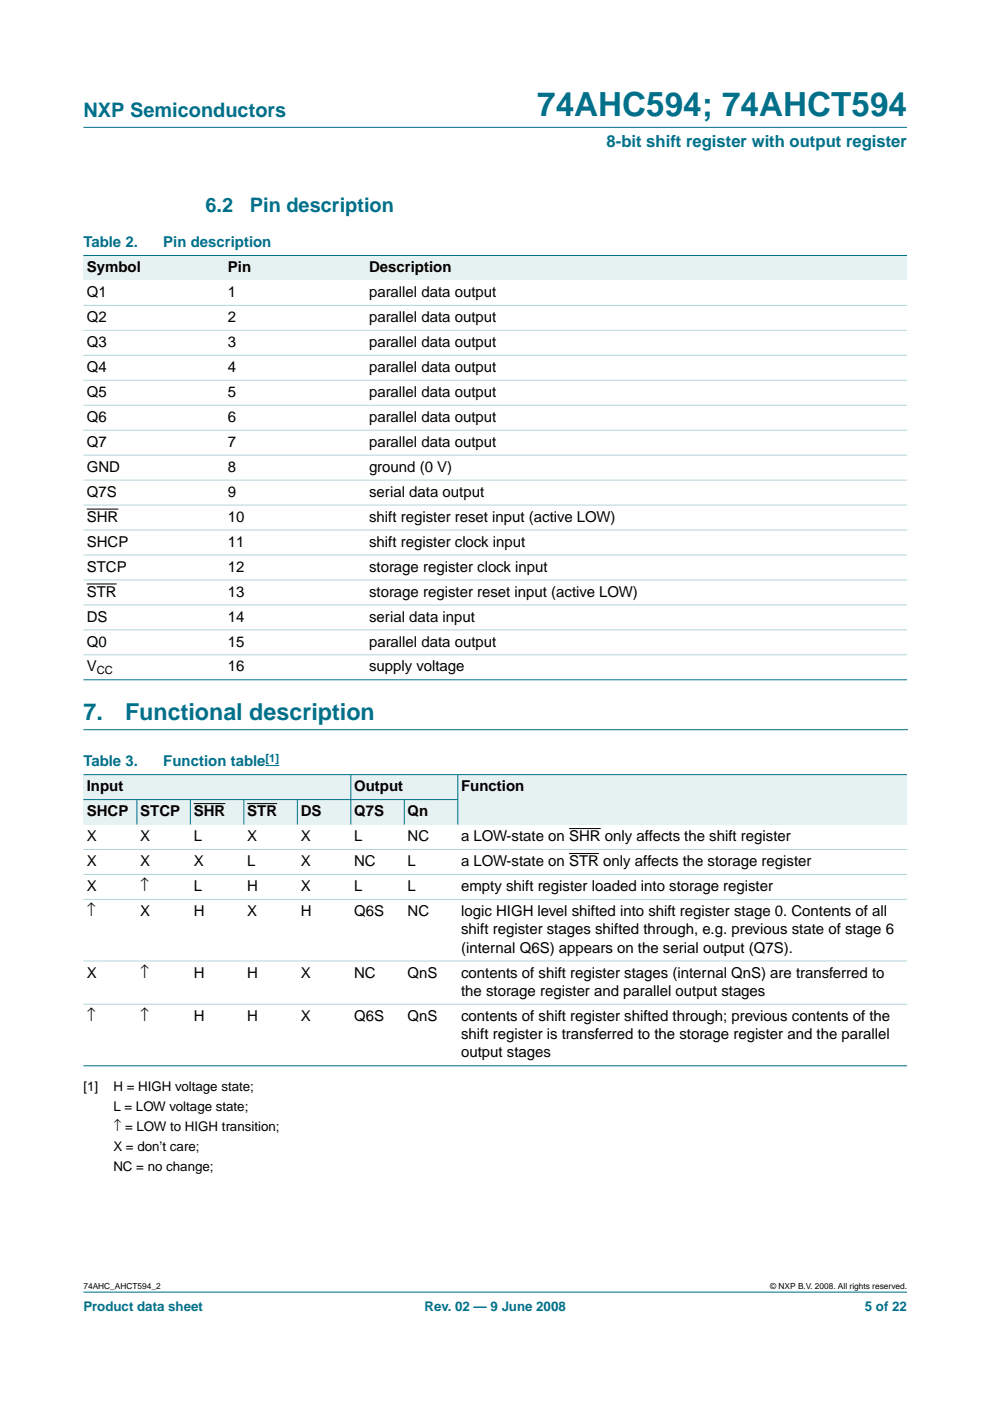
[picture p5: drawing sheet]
<svg xmlns="http://www.w3.org/2000/svg" width="210mm" height="297mm" viewBox="0 0 210 297" stroke-linecap="round" stroke-linejoin="round" font-family="sans-serif">
<defs><g id="words">
<text font-size="7.1" fill="#00708a" x="113.9" y="24.7">74AHC594; 74AHCT594</text>
<g font-size="4.9" fill="#00708a">
<text x="17.7" y="152.7">7.</text>
<text x="26.5" y="152.7">Functional description</text>
</g>
<g font-size="4.2" fill="#00708a">
<text x="17.7" y="24.9">NXP Semiconductors</text>
<text x="43.6" y="45">6.2</text>
<text x="53" y="45">Pin description</text>
</g>
<text font-size="3.5" fill="#00708a" x="128.6" y="31.1">8-bit shift register with output register</text>
<g font-size="3.2" fill="#00708a">
<text x="17.7" y="52.4">Table 2.</text>
<text x="34.6" y="52.4">Pin description</text>
<text x="17.7" y="162.5">Table 3.</text>
<text x="34.6" y="162.5">Function table</text>
</g>
<g font-size="3.2">
<text x="18.4" y="57.7">Symbol</text>
<text x="48.3" y="57.7">Pin</text>
<text x="78.3" y="57.7">Description</text>
<text x="18.4" y="63">Q1</text>
<text x="48.3" y="63">1</text>
<text x="78.3" y="63">parallel data output</text>
<text x="18.4" y="68.3">Q2</text>
<text x="48.3" y="68.3">2</text>
<text x="78.3" y="68.3">parallel data output</text>
<text x="18.4" y="73.6">Q3</text>
<text x="48.3" y="73.6">3</text>
<text x="78.3" y="73.6">parallel data output</text>
<text x="18.4" y="78.9">Q4</text>
<text x="48.3" y="78.9">4</text>
<text x="78.3" y="78.9">parallel data output</text>
<text x="18.4" y="84.2">Q5</text>
<text x="18.4" y="89.4">Q6</text>
<text x="48.3" y="84.2">5</text>
<text x="48.3" y="89.4">6</text>
<text x="78.3" y="84.2">parallel data output</text>
<text x="78.3" y="89.4">parallel data output</text>
<text x="18.4" y="94.7">Q7</text>
<text x="48.3" y="94.7">7</text>
<text x="78.3" y="94.7">parallel data output</text>
<text x="18.4" y="100">GND</text>
<text x="48.3" y="100">8</text>
<text x="78.3" y="100">ground (0 V)</text>
<text x="18.4" y="105.3">Q7S</text>
<text x="48.3" y="105.3">9</text>
<text x="78.3" y="105.3">serial data output</text>
<text x="18.4" y="110.6">SHR</text>
<text x="48.3" y="110.6">10</text>
<text x="78.3" y="110.6">shift register reset input (active LOW)</text>
<text x="18.4" y="115.9">SHCP</text>
<text x="48.3" y="115.9">11</text>
<text x="78.3" y="115.9">shift register clock input</text>
<text x="18.4" y="121.2">STCP</text>
<text x="48.3" y="121.2">12</text>
<text x="78.3" y="121.2">storage register clock input</text>
<text x="18.4" y="126.5">STR</text>
<text x="18.4" y="131.8">DS</text>
<text x="48.3" y="126.5">13</text>
<text x="48.3" y="131.8">14</text>
<text x="78.3" y="126.5">storage register reset input (active LOW)</text>
<text x="78.3" y="131.8">serial data input</text>
<text x="18.4" y="137.1">Q0</text>
<text x="48.3" y="137.1">15</text>
<text x="78.3" y="137.1">parallel data output</text>
<text x="18.4" y="142.4">V</text>
<text x="48.3" y="142.4">16</text>
<text x="78.3" y="142.4">supply voltage</text>
<text x="18.4" y="167.8">Input</text>
<text x="75.1" y="167.8">Output</text>
<text x="97.8" y="167.8">Function</text>
<text x="18.4" y="173.1">SHCP</text>
<text x="29.7" y="173.1">STCP</text>
<text x="41.1" y="173.1">SHR</text>
<text x="52.4" y="173.1">STR</text>
<text x="63.8" y="173.1">DS</text>
<text x="75.1" y="173.1">Q7S</text>
<text x="86.4" y="173.1">Qn</text>
<text x="18.4" y="178.3">X</text>
<text x="29.7" y="178.3">X</text>
<text x="41.1" y="178.3">L</text>
<text x="52.4" y="178.3">X</text>
<text x="63.7" y="178.3">X</text>
<text x="75.1" y="178.3">L</text>
<text x="86.4" y="178.3">NC</text>
<text x="97.8" y="178.3">a LOW-state on SHR only affects the shift register</text>
<text x="18.4" y="183.6">X</text>
<text x="29.7" y="183.6">X</text>
<text x="41.1" y="183.6">X</text>
<text x="52.4" y="183.6">L</text>
<text x="63.7" y="183.6">X</text>
<text x="75.1" y="183.6">NC</text>
<text x="86.4" y="183.6">L</text>
<text x="97.8" y="183.6">a LOW-state on STR only affects the storage register</text>
<text x="18.4" y="188.9">X</text>
<text x="29.7" y="188.9">↑</text>
<text x="41.1" y="188.9">L</text>
<text x="52.4" y="188.9">H</text>
<text x="63.7" y="188.9">X</text>
<text x="75.1" y="188.9">L</text>
<text x="86.4" y="188.9">L</text>
<text x="97.8" y="188.9">empty shift register loaded into storage register</text>
<text x="18.4" y="194.2">↑</text>
<text x="29.7" y="194.2">X</text>
<text x="41.1" y="194.2">H</text>
<text x="52.4" y="194.2">X</text>
<text x="63.7" y="194.2">H</text>
<text x="75.1" y="194.2">Q6S</text>
<text x="86.4" y="194.2">NC</text>
<text x="97.8" y="194.2">logic HIGH level shifted into shift register stage 0. Contents of all</text>
<text x="97.8" y="198.1">shift register stages shifted through, e.g. previous state of stage 6</text>
<text x="97.8" y="202">(internal Q6S) appears on the serial output (Q7S).</text>
<text x="18.4" y="207.3">X</text>
<text x="29.7" y="207.3">↑</text>
<text x="41.1" y="207.3">H</text>
<text x="52.4" y="207.3">H</text>
<text x="63.7" y="207.3">X</text>
<text x="75.1" y="207.3">NC</text>
<text x="86.4" y="207.3">QnS</text>
<text x="97.8" y="207.3">contents of shift register stages (internal QnS) are transferred to</text>
<text x="97.8" y="211.2">the storage register and parallel output stages</text>
<text x="18.4" y="216.4">↑</text>
<text x="29.7" y="216.4">↑</text>
<text x="41.1" y="216.4">H</text>
<text x="52.4" y="216.4">H</text>
<text x="63.7" y="216.4">X</text>
<text x="75.1" y="216.4">Q6S</text>
<text x="86.4" y="216.4">QnS</text>
<text x="97.8" y="216.4">contents of shift register shifted through; previous contents of the</text>
<text x="97.8" y="220.3">shift register is transferred to the storage register and the parallel</text>
<text x="97.8" y="224.2">output stages</text>
</g>
<g font-size="2.8">
<text x="17.7" y="231.4">[1]</text>
<text x="24" y="231.4">H = HIGH voltage state;</text>
<text x="24" y="235.6">L = LOW voltage state;</text>
<text x="24" y="239.9">↑ = LOW to HIGH transition;</text>
<text x="24" y="244.1">X = don’t care;</text>
<text x="24" y="248.3">NC = no change;</text>
</g>
<g font-size="2.8" fill="#00708a">
<text x="17.7" y="278">Product data sheet</text>
<text x="90" y="278">Rev. 02 — 9 June 2008</text>
<text x="183.4" y="278">5 of 22</text>
</g>
<text font-size="2.4" x="20.5" y="142.9">CC</text>
<text font-size="2.4" fill="#00f" x="56.3" y="161.5">[1]</text>
<g font-size="1.8">
<text x="17.7" y="273.4">74AHC_AHCT594_2</text>
<text x="163.3" y="273.4">© NXP B.V. 2008. All rights reserved.</text>
</g>
</g></defs>
<g fill="#00708a" stroke="#00708a" stroke-width=".21">
<path d="M17.7 273.9h174.6z"/>
<path d="M17.7 27h174.6z"/>
</g>
<path d="M17.7 154.7h174.7" fill="none" stroke="#00708a" stroke-width=".21"/>
<g fill="#e6f2f2">
<path d="M17.7 54.2h29.9v5.3h-29.9z" fill-rule="evenodd"/>
<path d="M47.6 54.2h30v5.3h-30z" fill-rule="evenodd"/>
<path d="M77.6 54.2h114.7v5.3h-114.7z" fill-rule="evenodd"/>
</g>
<path d="M18.4 107.9h6.7M18.4 123.8h6.3" fill="none" stroke="#000" stroke-width=".21"/>
<g fill="#00708a" stroke="#00708a" stroke-width=".21">
<path d="M17.7 54.2h174.6z"/>
<path d="M17.7 144.1h174.6z"/>
</g>
<g fill="#b3d4db" stroke="#b3d4db" stroke-width=".21">
<path d="M17.7 64.8h174.6z"/>
<path d="M17.7 70h174.6z"/>
<path d="M17.7 75.3h174.6z"/>
<path d="M17.7 80.6h174.6z"/>
<path d="M17.7 85.9h174.6z"/>
<path d="M17.7 91.2h174.6z"/>
<path d="M17.7 96.5h174.6z"/>
<path d="M17.7 101.8h174.6z"/>
<path d="M17.7 107.1h174.6z"/>
<path d="M17.7 112.4h174.6z"/>
<path d="M17.7 117.7h174.6z"/>
<path d="M17.7 123h174.6z"/>
<path d="M17.7 128.3h174.6z"/>
<path d="M17.7 133.5h174.6z"/>
<path d="M17.7 138.8h174.6z"/>
</g>
<path d="M56.3 162.3h2.9" fill="none" stroke="#00f" stroke-width=".21"/>
<g fill="#e6f2f2">
<path d="M17.7 164.2h56.7v5.3h-56.7z" fill-rule="evenodd"/>
<path d="M74.4 164.2h22.7v5.3h-22.7z" fill-rule="evenodd"/>
<path d="M97.1 164.2h95.2v10.6h-95.2z" fill-rule="evenodd"/>
<path d="M17.7 169.5h11.3v5.3h-11.3z" fill-rule="evenodd"/>
<path d="M29 169.5h11.4v5.3h-11.4z" fill-rule="evenodd"/>
<path d="M40.4 169.5h11.3v5.3h-11.3z" fill-rule="evenodd"/>
</g>
<path d="M41.1 170.4h6.7z" fill="#000" stroke="#000" stroke-width=".21"/>
<path d="M51.7 169.5h11.3v5.3h-11.3z" fill-rule="evenodd" fill="#e6f2f2"/>
<path d="M52.4 170.4h6.4z" fill="#000" stroke="#000" stroke-width=".21"/>
<g fill="#e6f2f2">
<path d="M63 169.5h11.4v5.3h-11.4z" fill-rule="evenodd"/>
<path d="M74.4 169.5h11.3v5.3h-11.3z" fill-rule="evenodd"/>
<path d="M85.7 169.5h11.4v5.3h-11.4z" fill-rule="evenodd"/>
</g>
<path d="M120.7 175.7h6.7M120.7 181h6.3" fill="none" stroke="#000" stroke-width=".21"/>
<g fill="#00708a" stroke="#00708a" stroke-width=".21">
<path d="M29 169.5v5.3z"/>
<path d="M40.4 169.5v5.3z"/>
<path d="M51.7 169.5v5.3z"/>
<path d="M63 169.5v5.3z"/>
<path d="M74.4 164.2v10.6z"/>
<path d="M85.7 169.5v5.3z"/>
<path d="M97.1 164.2v10.6z"/>
<path d="M17.7 164.2h174.6z"/>
<path d="M17.7 169.5h79.4z"/>
<path d="M17.7 226h174.6z"/>
</g>
<g fill="#b3d4db" stroke="#b3d4db" stroke-width=".21">
<path d="M17.7 180.1h174.6z"/>
<path d="M17.7 185.4h174.6z"/>
<path d="M17.7 190.7h174.6z"/>
<path d="M17.7 203.7h174.6z"/>
<path d="M17.7 212.9h174.6z"/>
</g>
<use href="#words"/>
</svg>
